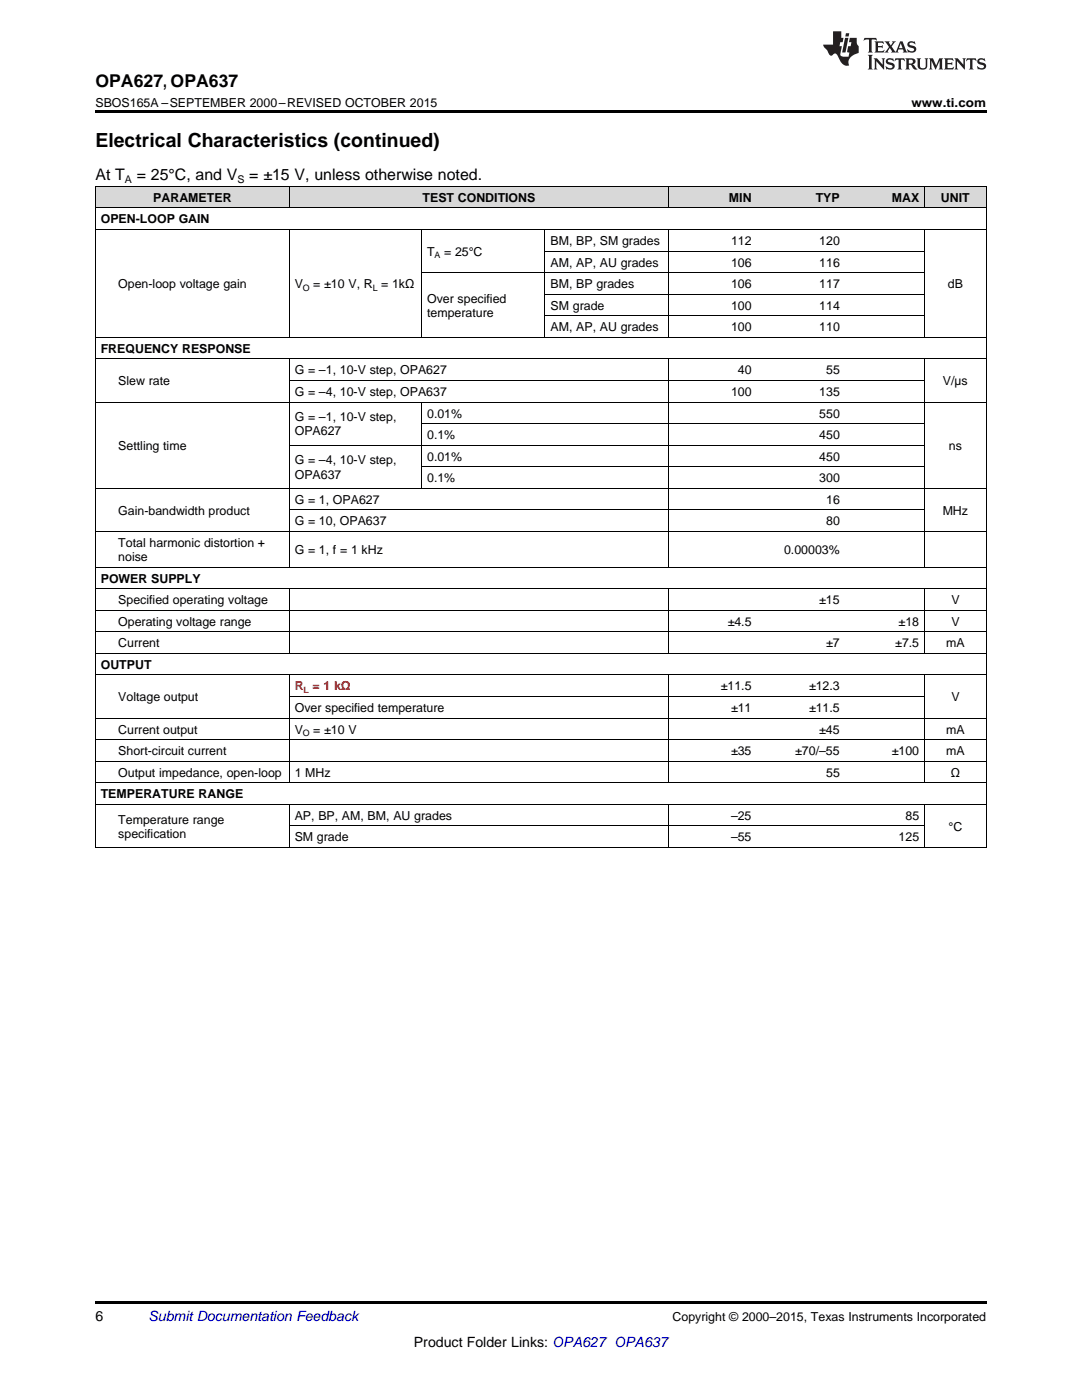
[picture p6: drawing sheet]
<svg xmlns="http://www.w3.org/2000/svg" width="216mm" height="279mm" viewBox="0 0 216 279" stroke-linecap="round" stroke-linejoin="round" font-family="sans-serif">
<defs><g id="words">
<text font-size="3.9" x="19" y="29.3">Electrical Characteristics (continued)</text>
<text font-size="3.5" x="19" y="17.3">OPA627, OPA637</text>
<g font-size="3.2">
<text x="19" y="36">At T</text>
<text x="27.3" y="36">= 25°C, and V</text>
<text x="49.7" y="36">= ±15 V, unless otherwise noted.</text>
</g>
<g font-size="2.8">
<text x="19" y="263.6">6</text>
<text x="82.6" y="268.9">Product Folder Links: OPA627 OPA637</text>
</g>
<text font-size="2.8" fill="#0000c8" x="29.6" y="263.6">Submit Documentation Feedback</text>
<g font-size="2.5">
<text x="19" y="21.4">SBOS165A –SEPTEMBER 2000–REVISED OCTOBER 2015</text>
<text x="181.9" y="21.4">www.ti.com</text>
<text x="30.6" y="40.3">PARAMETER</text>
<text x="84.3" y="40.3">TEST CONDITIONS</text>
<text x="145.5" y="40.3">MIN</text>
<text x="162.8" y="40.3">TYP</text>
<text x="177.9" y="40.3">MAX</text>
<text x="187.7" y="40.3">UNIT</text>
<text x="20.1" y="44.6">OPEN-LOOP GAIN</text>
<text x="85.2" y="51">T</text>
<text x="88.6" y="51">= 25°C</text>
<text x="109.9" y="48.9">BM, BP, SM grades</text>
<text x="109.9" y="53.2">AM, AP, AU grades</text>
<text x="145.9" y="48.9">112</text>
<text x="145.9" y="53.2">106</text>
<text x="163.5" y="48.9">120</text>
<text x="163.5" y="53.2">116</text>
<text x="23.6" y="57.5">Open-loop voltage gain</text>
<text x="58.8" y="57.5">V</text>
<text x="62.5" y="57.5">= ±10 V, R = 1kΩ</text>
<text x="109.9" y="57.5">BM, BP grades</text>
<text x="145.9" y="57.5">106</text>
<text x="163.5" y="57.5">117</text>
<text x="189.1" y="57.5">dB</text>
<text x="85.2" y="60.4">Over specified</text>
<text x="85.2" y="63.2">temperature</text>
<text x="109.9" y="61.8">SM grade</text>
<text x="145.9" y="61.8">100</text>
<text x="163.5" y="61.8">114</text>
<text x="20.1" y="70.4">FREQUENCY RESPONSE</text>
<text x="109.9" y="66.1">AM, AP, AU grades</text>
<text x="145.9" y="66.1">100</text>
<text x="163.5" y="66.1">110</text>
<text x="23.6" y="76.9">Slew rate</text>
<text x="58.8" y="74.7">G = –1, 10-V step, OPA627</text>
<text x="147.2" y="74.7">40</text>
<text x="164.9" y="74.7">55</text>
<text x="188.1" y="76.9">V/µs</text>
<text x="58.8" y="79">G = –4, 10-V step, OPA637</text>
<text x="85.2" y="83.3">0.01%</text>
<text x="145.9" y="79">100</text>
<text x="163.5" y="79">135</text>
<text x="163.5" y="83.3">550</text>
<text x="23.6" y="89.8">Settling time</text>
<text x="58.8" y="84.1">G = –1, 10-V step,</text>
<text x="58.8" y="86.9">OPA627</text>
<text x="85.2" y="87.6">0.1%</text>
<text x="163.5" y="87.6">450</text>
<text x="189.3" y="89.8">ns</text>
<text x="58.8" y="92.7">G = –4, 10-V step,</text>
<text x="58.8" y="95.5">OPA637</text>
<text x="85.2" y="91.9">0.01%</text>
<text x="163.5" y="91.9">450</text>
<text x="58.8" y="100.5">G = 1, OPA627</text>
<text x="85.2" y="96.2">0.1%</text>
<text x="163.5" y="96.2">300</text>
<text x="164.9" y="100.5">16</text>
<text x="23.6" y="102.7">Gain-bandwidth product</text>
<text x="58.8" y="104.8">G = 10, OPA637</text>
<text x="164.9" y="104.8">80</text>
<text x="188.1" y="102.7">MHz</text>
<text x="23.6" y="109.1">Total harmonic distortion +</text>
<text x="23.6" y="112">noise</text>
<text x="58.8" y="110.6">G = 1, f = 1 kHz</text>
<text x="156.5" y="110.6">0.00003%</text>
<text x="20.1" y="116.3">POWER SUPPLY</text>
<text x="23.6" y="120.6">Specified operating voltage</text>
<text x="23.6" y="124.9">Operating voltage range</text>
<text x="145.2" y="124.9">±4.5</text>
<text x="163.5" y="120.6">±15</text>
<text x="179.3" y="124.9">±18</text>
<text x="189.8" y="120.6">V</text>
<text x="189.8" y="124.9">V</text>
<text x="23.6" y="129.2">Current</text>
<text x="164.9" y="129.2">±7</text>
<text x="178.6" y="129.2">±7.5</text>
<text x="188.8" y="129.2">mA</text>
<text x="20.1" y="133.5">OUTPUT</text>
<text x="143.8" y="137.8">±11.5</text>
<text x="161.4" y="137.8">±12.3</text>
<text x="23.6" y="139.9">Voltage output</text>
<text x="58.8" y="142.1">Over specified temperature</text>
<text x="145.9" y="142.1">±11</text>
<text x="161.4" y="142.1">±11.5</text>
<text x="189.8" y="139.9">V</text>
<text x="23.6" y="146.4">Current output</text>
<text x="58.8" y="146.4">V</text>
<text x="62.5" y="146.4">= ±10 V</text>
<text x="163.5" y="146.4">±45</text>
<text x="188.8" y="146.4">mA</text>
<text x="23.6" y="150.7">Short-circuit current</text>
<text x="23.6" y="155">Output impedance, open-loop</text>
<text x="58.8" y="155">1 MHz</text>
<text x="145.9" y="150.7">±35</text>
<text x="158.7" y="150.7">±70/–55</text>
<text x="164.9" y="155">55</text>
<text x="177.9" y="150.7">±100</text>
<text x="188.8" y="150.7">mA</text>
<text x="189.7" y="155">Ω</text>
<text x="20.1" y="159.3">TEMPERATURE RANGE</text>
<text x="23.6" y="164.4">Temperature range</text>
<text x="23.6" y="167.2">specification</text>
<text x="58.8" y="163.6">AP, BP, AM, BM, AU grades</text>
<text x="58.8" y="167.9">SM grade</text>
<text x="145.9" y="163.6">–25</text>
<text x="145.9" y="167.9">–55</text>
<text x="179.3" y="167.9">125</text>
<text x="180.7" y="163.6">85</text>
<text x="189.3" y="165.8">°C</text>
<text x="134.2" y="263.6">Copyright © 2000–2015, Texas Instruments Incorporated</text>
</g>
<g font-size="2.5" fill="#f00">
<text x="58.8" y="137.8">R</text>
<text x="62.4" y="137.8">= 1 kΩ</text>
</g>
<g font-size="2.1">
<text x="24.9" y="36.6">A</text>
<text x="47.4" y="36.6">S</text>
</g>
<g font-size="1.8">
<text x="86.7" y="51.5">A</text>
<text x="60.4" y="58">O</text>
<text x="74.4" y="58">L</text>
<text x="60.4" y="146.9">O</text>
</g>
<text font-size="1.8" fill="#f00" x="60.6" y="138.3">L</text>
</g></defs>
<g fill="#d8d8d8">
<path d="M19 37.3h3.5v4.3h-3.5z"/>
<path d="M22.5 37.3h35.2v4.3h-35.2z"/>
<path d="M57.7 37.3h26.5v4.3h-26.5z"/>
<path d="M84.2 37.3h24.6v4.3h-24.6z"/>
<path d="M108.8 37.3h24.7v4.3h-24.7z"/>
<path d="M133.5 37.3h17.6v4.3h-17.6z"/>
<path d="M151.1 37.3h17.6v4.3h-17.6z"/>
<path d="M168.7 37.3h15.8v4.3h-15.8z"/>
<path d="M184.5 37.3h12.3v4.3h-12.3z"/>
</g>
<path d="M19 22h177.8v.5h-177.8zM19 259.7h177.8v.5h-177.8z" fill="#000"/>
<g fill="none" stroke="#000" stroke-width=".2">
<path d="M19 37.2h177.8M19.1 37.2v132M57.7 37.2v4.4M133.4 37.2v4.4M184.4 37.2v4.4M196.8 37.2v132M19 45.8h177.8M19 41.5h177.8M57.7 45.9v21.5M84.1 45.9v21.5M84.2 54.4h100.3M108.7 45.9v21.5"/>
<path d="M108.8 58.7h75.7M108.8 50.1h75.7M133.4 45.9v21.5M184.4 45.9v21.5M19 71.6h177.8M19 67.3h177.8M57.7 71.7v41.5M57.7 75.9h126.8M108.8 63h75.7M133.4 71.7v41.5M184.4 71.7v41.5M19 97.5h177.8"/>
<path d="M19 80.2h177.8M57.7 88.8h126.8M84.1 80.3v17.2M84.2 93.2h100.3M84.2 84.5h100.3M19 117.5h177.8M19 113.2h177.8M19 106.1h177.8M57.7 117.5v13M57.7 101.8h126.8M133.4 117.5v13M184.4 117.5v13"/>
<path d="M19 134.7h177.8M19 130.4h177.8M19 126.1h177.8M19 121.8h177.8M57.7 134.8v21.5M57.7 139h126.8M133.4 134.8v21.5M184.4 134.8v21.5M19 156.2h177.8M19 151.9h177.8M19 147.6h177.8M19 143.3h177.8"/>
<path d="M19 169.1h177.8M19 160.5h177.8M57.7 160.6v8.6M57.7 164.8h126.8M133.4 160.6v8.6M184.4 160.6v8.6"/>
</g>
<g fill="#231f20">
<path d="M172.5 7.6l-.1 .5 .4-.2h.6v.1v2.1l-.2 .4h.9l-.2-.4v-2.1l.1-.1h.5l.5 .2-.2-.5zM174.5 8.3l.2 .3v1.5l-.2 .4h1.8l.2-.6a1.04 1.04 0 0 1-1.3 .2v-.7h.6l.3 .2v-.6l-.3 .2h-.6v-.6l.8-.1 .4 .3-.2-.5zM176.5 8.3l.9 1.1-.9 1.1h.8l-.2-.2 .4-.7 .5 .7-.2 .2h1.5l-.2-.2 .2-.4h.9l.1 .4-.2 .2h1l-.3-.3-.7-1.9h-.5l-.9 2-.8-1 .9-1h-.8l.1 .3-.4 .5-.3-.6 .1-.2zM179.7 8.6l.4 1h-.7zM181.3 8.4a.63 .63 0 0 0-.2 .7 .63 .63 0 0 0 .6 .4l.6 .2 .1 .2a.75 .75 0 0 1-.7 .4 .75 .75 0 0 1-.6-.5l.1 .7 .1-.1a1.11 1.11 0 0 0 1.5-.6 1.13 1.13 0 0 0-1.2-.8l-.1-.4a1.04 1.04 0 0 1 1.2 .2l-.2-.5-.2 .1-.4-.2zM173.2 10.9l.2 .4v2.2l-.2 .4h1l-.3-.4v-2.2l.3-.4zM174.3 11.6l.3 .4v1.5l-.3 .4h.8l-.2-.4v-1.3l1.5 1.7v-1.9l.2-.4h-.7l.2 .4v.9l-1.1-1.3zM177 11.8a.62 .62 0 0 0-.2 .7 .62 .62 0 0 0 .6 .4l.6 .1 .1 .3a.76 .76 0 0 1-.7 .3 .76 .76 0 0 1-.7-.4l.2 .7 .1-.1a1.11 1.11 0 0 0 1.5-.6 1.13 1.13 0 0 0-1.2-.8l-.1-.4a1.04 1.04 0 0 1 1.2 .2l-.2-.6-.2 .1-.5-.1zM178.7 11.6l-.2 .6a.61 .61 0 0 1 .8-.3v1.6l-.2 .4h.9l-.2-.4v-1.6a.63 .63 0 0 1 .7 .3l-.1-.6zM180.6 11.6l.3 .4v1.5l-.3 .4h1l-.2-.2-.1-.8 .6 .2a.76 .76 0 0 0 1.2 .7l-1-1a.58 .58 0 0 0 .6-.5 .58 .58 0 0 0-.5-.6zM181.4 11.9h.1a.45 .45 0 0 1 .5 .1 .45 .45 0 0 1 .1 .5l-.8 .2zM182.9 11.6l.2 .2a2.17 2.17 0 0 0 .3 1.9 .99 .99 0 0 0 1.6-.6v-1.1l.2-.4h-.7l.2 .2a1.92 1.92 0 0 1-.2 1.8 .6 .6 0 0 1-.9-.5v-1.1l.2-.4zM185.4 11.6l.2 .4v1.5l-.2 .4h.7l-.2-.4v-1.4l.8 1.8 .8-1.8v1.4l-.2 .4h.9l-.2-.4v-1.5l.2-.4h-.8l-.6 1.5-.6-1.5zM188.4 11.6l.2 .4v1.5l-.2 .4h1.8l.1-.6a1.04 1.04 0 0 1-1.2 .1v-.6h.5l.4 .2v-.6l-.4 .2h-.5v-.7h.8l.3 .3-.1-.6zM190.5 11.6l.2 .4v1.5l-.2 .4h.7l-.2-.4v-1.3l1.5 1.7v-1.9l.2-.4h-.7l.2 .4v.9l-1.1-1.3zM192.9 11.6l-.1 .6a.61 .61 0 0 1 .7-.3l.1 1.6-.3 .4h1l-.3-.4 .1-1.6a.63 .63 0 0 1 .7 .3l-.1-.6zM195.2 11.8a.62 .62 0 0 0-.2 .7 .62 .62 0 0 0 .6 .4l.6 .1 .1 .3a.76 .76 0 0 1-.7 .3 .76 .76 0 0 1-.6-.4l.1 .7 .1-.1a1.11 1.11 0 0 0 1.6-.6 1.13 1.13 0 0 0-1.3-.8l-.1-.4a1.04 1.04 0 0 1 1.2 .2l-.1-.6-.2 .1-.5-.1z"/>
<path d="M166.2 6.3v2.6h-1.9v.4l.8 .9a.91 .91 0 0 0 1 .8 .56 .56 0 0 1 .5-.3 .56 .56 0 0 1 .5 .3l.4 .8a1.53 1.53 0 0 0 1.9 1.2 1.54 1.54 0 0 1 1-2.1l.9-.3v-1.4a1.52 1.52 0 0 1-.4-1.6h-1.3l-.2 .8h.5l-.2 .8h-.5l-.1 1v.2l.4 .1-.2 .8a1.93 1.93 0 0 1-1.6-.3l.3-1.8h-.5l.2-.8h.4l.2-.8h-.4v-1.3zM168.6 7.6l-.6 2.9h.7l.6-2.9zM168.8 6.6l-.1 .7h.6l.2-.7z"/>
</g>
<use href="#words"/>
</svg>
